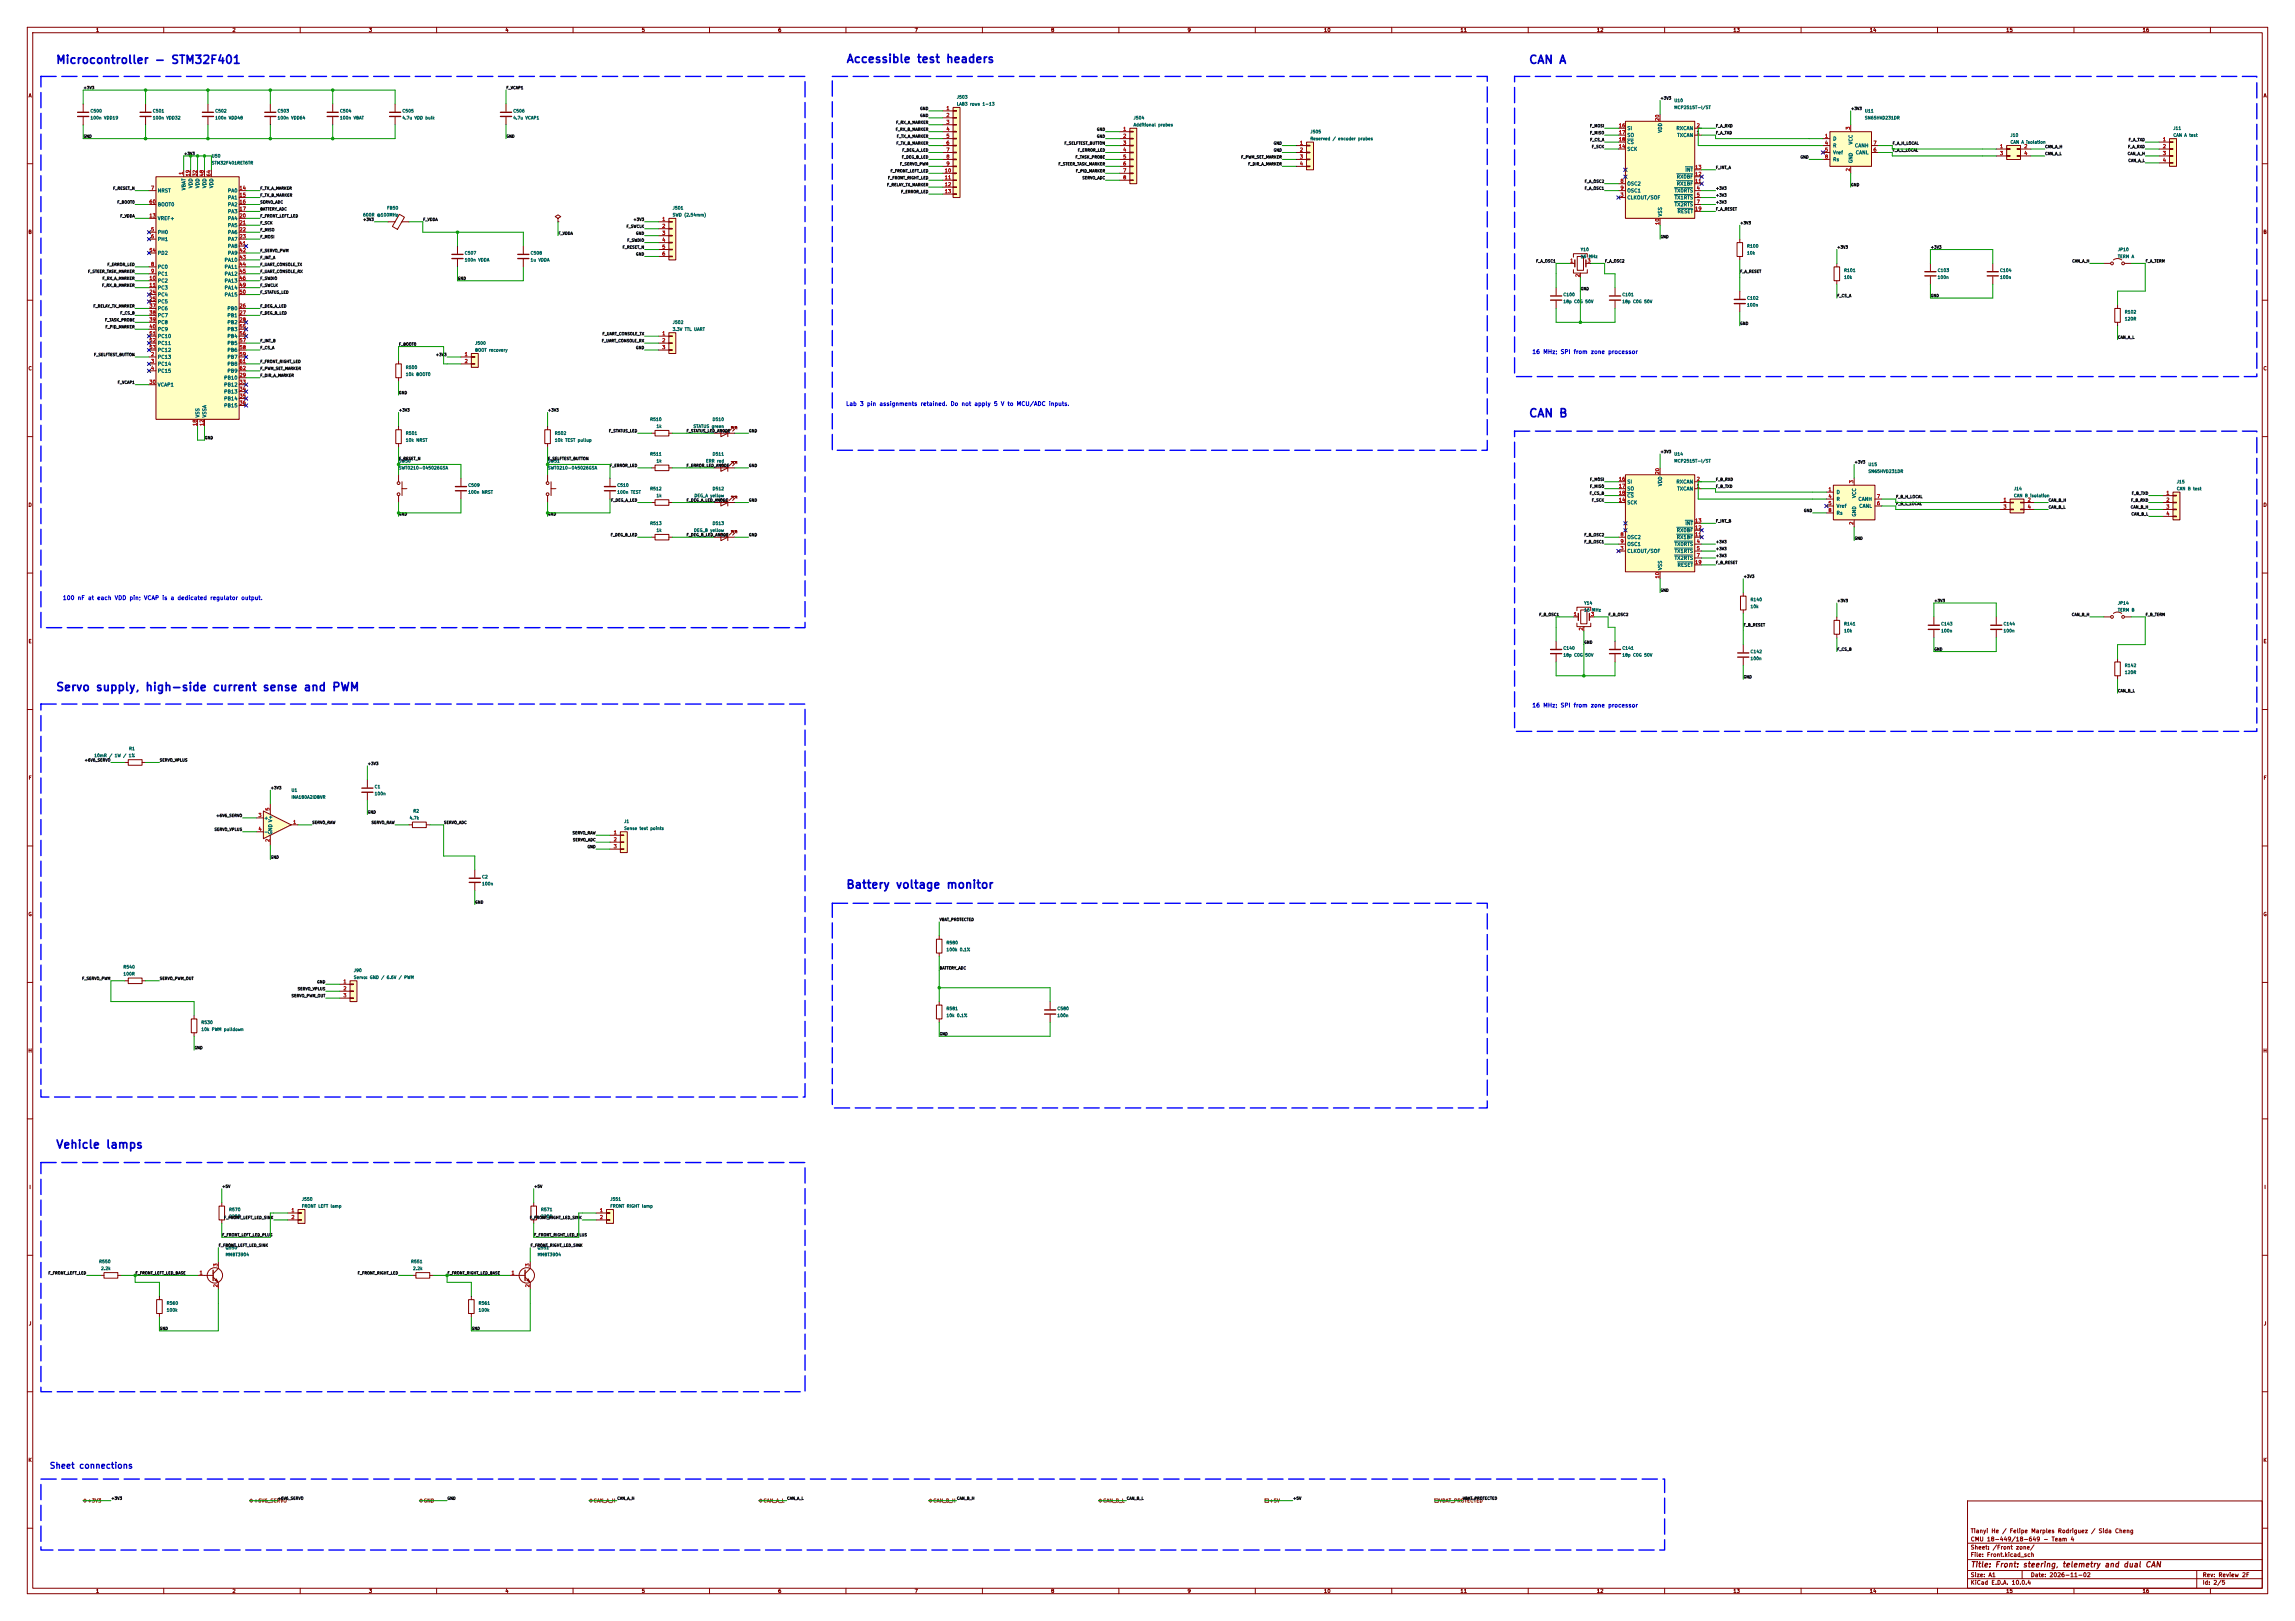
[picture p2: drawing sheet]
<svg xmlns="http://www.w3.org/2000/svg" width="841mm" height="594mm" viewBox="0 0 841 594" stroke-linecap="round" stroke-linejoin="round" font-family="sans-serif">
<defs><g id="words">
<g font-size="3" fill="#0000c2">
<text x="310" y="23.8">Accessible test headers</text>
<text x="20.3" y="24.1">Microcontroller - STM32F401</text>
<text x="560.1" y="24.1">CAN A</text>
<text x="560.1" y="153.7">CAN B</text>
<text x="20.3" y="254">Servo supply, high-side current sense and PWM</text>
<text x="309.9" y="326.4">Battery voltage monitor</text>
<text x="20.3" y="421.6">Vehicle lamps</text>
</g>
<text font-size="2.2" fill="#0000c2" x="18" y="538.7">Sheet connections</text>
<text font-size="2" fill="#840000" x="722" y="574.8">Title: Front: steering, telemetry and dual CAN</text>
<g font-size="1.5" fill="#0000c2">
<text x="561.3" y="130">16 MHz; SPI from zone processor</text>
<text x="309.9" y="149.1">Lab 3 pin assignments retained. Do not apply 5 V to MCU/ADC inputs.</text>
<text x="22.9" y="220.2">100 nF at each VDD pin; VCAP is a dedicated regulator output.</text>
<text x="561.3" y="259.6">16 MHz; SPI from zone processor</text>
</g>
<g font-size="1.5" fill="#840000">
<text x="722" y="562.2">Tianyi He / Felipe Marples Rodriguez / Sida Cheng</text>
<text x="722" y="568.2">Sheet: /Front zone/</text>
<text x="722" y="565.2">CMU 18-449/18-649 - Team 4</text>
<text x="722" y="570.9">File: Front.kicad_sch</text>
<text x="722" y="581.1">KiCad E.D.A. 10.0.4</text>
<text x="722" y="578.3">Size: A1</text>
<text x="744" y="578.3">Date: 2026-11-02</text>
<text x="807" y="578.3">Rev: Review 2F</text>
<text x="807" y="581.1">Id: 2/5</text>
</g>
<g font-size="1.3" fill="#840000">
<text x="35" y="12">1</text>
<text x="85" y="12">2</text>
<text x="135" y="12">3</text>
<text x="185" y="12">4</text>
<text x="235" y="12">5</text>
<text x="285" y="12">6</text>
<text x="335" y="12">7</text>
<text x="385" y="12">8</text>
<text x="435" y="12">9</text>
<text x="485" y="12">10</text>
<text x="535" y="12">11</text>
<text x="585" y="12">12</text>
<text x="635" y="12">13</text>
<text x="685" y="12">14</text>
<text x="735" y="12">15</text>
<text x="785" y="12">16</text>
<text x="10.3" y="36">A</text>
<text x="829.3" y="36">A</text>
<text x="10.3" y="86">B</text>
<text x="829.2" y="86">B</text>
<text x="10.3" y="136">C</text>
<text x="829.2" y="136">C</text>
<text x="10.3" y="186">D</text>
<text x="829.2" y="186">D</text>
<text x="10.3" y="236">E</text>
<text x="829.3" y="236">E</text>
<text x="10.3" y="286">F</text>
<text x="829.3" y="286">F</text>
<text x="10.3" y="336">G</text>
<text x="829.2" y="336">G</text>
<text x="10.2" y="386">H</text>
<text x="829.2" y="386">H</text>
<text x="10.6" y="436">I</text>
<text x="829.6" y="436">I</text>
<text x="10.4" y="486">J</text>
<text x="829.4" y="486">J</text>
<text x="10.3" y="536">K</text>
<text x="829.2" y="536">K</text>
<text x="35" y="584">1</text>
<text x="85" y="584">2</text>
<text x="135" y="584">3</text>
<text x="185" y="584">4</text>
<text x="235" y="584">5</text>
<text x="285" y="584">6</text>
<text x="335" y="584">7</text>
<text x="385" y="584">8</text>
<text x="435" y="584">9</text>
<text x="485" y="584">10</text>
<text x="535" y="584">11</text>
<text x="585" y="584">12</text>
<text x="635" y="584">13</text>
<text x="685" y="584">14</text>
<text x="735" y="584">15</text>
<text x="785" y="584">16</text>
</g>
<g font-size="1.3" fill="#a90000">
<text x="346.6" y="40.6">1</text>
<text x="346.6" y="43.2">2</text>
<text x="346.6" y="45.7">3</text>
<text x="593" y="47">16</text>
<text x="608.3" y="44.5" transform="rotate(-90 608.3 44.5)">20</text>
<text x="621.6" y="47">2</text>
<text x="678.2" y="47.7" transform="rotate(-90 678.2 47.7)">3</text>
<text x="346.6" y="48.2">4</text>
<text x="346.6" y="50.8">5</text>
<text x="346.6" y="53.3">6</text>
<text x="411.4" y="48.2">1</text>
<text x="411.4" y="50.8">2</text>
<text x="411.4" y="53.3">3</text>
<text x="476.2" y="53.3">1</text>
<text x="593" y="49.5">17</text>
<text x="593" y="52">18</text>
<text x="621.6" y="49.5">1</text>
<text x="668.6" y="50.8">1</text>
<text x="668.6" y="53.3">4</text>
<text x="686.4" y="53.3">7</text>
<text x="792.4" y="52">1</text>
<text x="346.6" y="55.9">7</text>
<text x="346.6" y="58.4">8</text>
<text x="411.4" y="55.9">4</text>
<text x="411.4" y="58.4">5</text>
<text x="476.2" y="55.9">2</text>
<text x="476.2" y="58.4">3</text>
<text x="593" y="54.6">14</text>
<text x="668.6" y="55.9">5</text>
<text x="668.6" y="58.4">8</text>
<text x="686.4" y="55.9">6</text>
<text x="732.7" y="54.6">1</text>
<text x="732.7" y="57.1">3</text>
<text x="741.6" y="54.6">2</text>
<text x="741.6" y="57.1">4</text>
<text x="792.4" y="54.6">2</text>
<text x="792.4" y="57.1">3</text>
<text x="792.4" y="59.7">4</text>
<text x="67.3" y="64.2" transform="rotate(-90 67.3 64.2)">1</text>
<text x="69.8" y="64.8" transform="rotate(-90 69.8 64.8)">19</text>
<text x="72.4" y="64.8" transform="rotate(-90 72.4 64.8)">32</text>
<text x="74.9" y="64.8" transform="rotate(-90 74.9 64.8)">48</text>
<text x="77.4" y="64.8" transform="rotate(-90 77.4 64.8)">64</text>
<text x="346" y="63.5">10</text>
<text x="346.6" y="60.9">9</text>
<text x="411.4" y="60.9">6</text>
<text x="411.4" y="63.5">7</text>
<text x="476.2" y="60.9">4</text>
<text x="621" y="64.7">12</text>
<text x="621" y="62.2">13</text>
<text x="678.2" y="62.9" transform="rotate(-90 678.2 62.9)">2</text>
<text x="55.2" y="69.8">7</text>
<text x="87.6" y="69.8">14</text>
<text x="346" y="66">11</text>
<text x="346" y="68.6">12</text>
<text x="346" y="71.1">13</text>
<text x="411.4" y="66">8</text>
<text x="593.7" y="67.3">8</text>
<text x="593.7" y="69.8">9</text>
<text x="621" y="67.3">11</text>
<text x="621.6" y="69.8">4</text>
<text x="54.6" y="74.9">60</text>
<text x="87.6" y="72.4">15</text>
<text x="87.6" y="74.9">16</text>
<text x="87.6" y="77.4">17</text>
<text x="593.7" y="72.4">3</text>
<text x="621" y="77.4">19</text>
<text x="621.6" y="72.4">5</text>
<text x="621.6" y="74.9">7</text>
<text x="54.6" y="80">13</text>
<text x="87.6" y="80">20</text>
<text x="87.6" y="82.5">21</text>
<text x="242.5" y="81.3">1</text>
<text x="242.5" y="83.8">2</text>
<text x="608.3" y="82.6" transform="rotate(-90 608.3 82.6)">10</text>
<text x="55.2" y="85.1">5</text>
<text x="55.2" y="87.6">6</text>
<text x="87.6" y="85.1">22</text>
<text x="87.6" y="87.6">23</text>
<text x="242.5" y="86.3">3</text>
<text x="242.5" y="88.9">4</text>
<text x="54.6" y="92.7">54</text>
<text x="87.6" y="90.1">41</text>
<text x="87.6" y="92.7">42</text>
<text x="87.6" y="95.2">43</text>
<text x="242.5" y="91.4">5</text>
<text x="242.5" y="94">6</text>
<text x="55.2" y="97.8">8</text>
<text x="55.2" y="100.3">9</text>
<text x="87.6" y="97.8">44</text>
<text x="87.6" y="100.3">45</text>
<text x="575.2" y="96.5">1</text>
<text x="579.1" y="101.7" transform="rotate(-90 579.1 101.7)">2</text>
<text x="581.6" y="96.5">3</text>
<text x="54.6" y="102.8">10</text>
<text x="54.6" y="105.4">11</text>
<text x="54.6" y="107.9">24</text>
<text x="87.6" y="102.8">46</text>
<text x="87.6" y="105.4">49</text>
<text x="87.6" y="107.9">50</text>
<text x="54.6" y="110.5">25</text>
<text x="54.6" y="113">37</text>
<text x="87.6" y="113">26</text>
<text x="54.6" y="115.5">38</text>
<text x="54.6" y="118.1">39</text>
<text x="87.6" y="115.5">27</text>
<text x="87.6" y="118.1">28</text>
<text x="54.6" y="120.6">40</text>
<text x="54.6" y="123.2">51</text>
<text x="54.6" y="125.7">52</text>
<text x="87.6" y="120.6">55</text>
<text x="87.6" y="123.2">56</text>
<text x="87.6" y="125.7">57</text>
<text x="242.5" y="123.2">1</text>
<text x="242.5" y="125.7">2</text>
<text x="54.6" y="128.2">53</text>
<text x="55.2" y="130.8">2</text>
<text x="87.6" y="128.2">58</text>
<text x="87.6" y="130.8">59</text>
<text x="170.1" y="130.8">1</text>
<text x="242.5" y="128.2">3</text>
<text x="55.2" y="133.3">3</text>
<text x="55.2" y="135.9">4</text>
<text x="87.6" y="133.3">61</text>
<text x="87.6" y="135.9">62</text>
<text x="170.1" y="133.3">2</text>
<text x="54.6" y="140.9">30</text>
<text x="87.6" y="138.4">29</text>
<text x="87.6" y="140.9">33</text>
<text x="87.6" y="143.5">34</text>
<text x="87.6" y="146">35</text>
<text x="87.6" y="148.6">36</text>
<text x="72.4" y="156.3" transform="rotate(-90 72.4 156.3)">18</text>
<text x="74.9" y="156.3" transform="rotate(-90 74.9 156.3)">12</text>
<text x="593" y="176.5">16</text>
<text x="593" y="179">17</text>
<text x="608.3" y="174" transform="rotate(-90 608.3 174)">20</text>
<text x="621.6" y="179">1</text>
<text x="621.6" y="176.5">2</text>
<text x="679.4" y="177.2" transform="rotate(-90 679.4 177.2)">3</text>
<text x="593" y="184.1">14</text>
<text x="593" y="181.6">18</text>
<text x="669.9" y="180.3">1</text>
<text x="669.9" y="182.9">4</text>
<text x="669.9" y="185.4">5</text>
<text x="687.6" y="185.4">6</text>
<text x="687.6" y="182.9">7</text>
<text x="734" y="184.1">1</text>
<text x="742.9" y="184.1">2</text>
<text x="793.7" y="181.6">1</text>
<text x="793.7" y="184.1">2</text>
<text x="621" y="191.7">13</text>
<text x="669.9" y="187.9">8</text>
<text x="734" y="186.7">3</text>
<text x="742.9" y="186.7">4</text>
<text x="793.7" y="186.7">3</text>
<text x="793.7" y="189.2">4</text>
<text x="593.7" y="196.8">8</text>
<text x="621" y="196.8">11</text>
<text x="621" y="194.3">12</text>
<text x="679.4" y="192.5" transform="rotate(-90 679.4 192.5)">2</text>
<text x="593.7" y="201.9">3</text>
<text x="593.7" y="199.4">9</text>
<text x="621.6" y="199.4">4</text>
<text x="621.6" y="201.9">5</text>
<text x="621" y="207">19</text>
<text x="621.6" y="204.4">7</text>
<text x="608.3" y="212.1" transform="rotate(-90 608.3 212.1)">10</text>
<text x="576.5" y="226">1</text>
<text x="582.9" y="226">3</text>
<text x="580.4" y="231.2" transform="rotate(-90 580.4 231.2)">2</text>
<text x="94.5" y="299.7">3</text>
<text x="99" y="297.3" transform="rotate(-90 99 297.3)">5</text>
<text x="94.5" y="304.8">4</text>
<text x="107.2" y="302.2">1</text>
<text x="99" y="308.7" transform="rotate(-90 99 308.7)">2</text>
<text x="224.7" y="306">1</text>
<text x="224.7" y="308.6">2</text>
<text x="224.7" y="311.1">3</text>
<text x="125.7" y="360.7">1</text>
<text x="125.7" y="363.2">2</text>
<text x="125.7" y="365.7">3</text>
<text x="106.6" y="444.5">1</text>
<text x="106.6" y="447">2</text>
<text x="219.6" y="444.5">1</text>
<text x="219.6" y="447">2</text>
<text x="73" y="467.3">1</text>
<text x="80" y="464.3" transform="rotate(-90 80 464.3)">3</text>
<text x="187.3" y="467.3">1</text>
<text x="194.3" y="464.3" transform="rotate(-90 194.3 464.3)">3</text>
<text x="80" y="471.9" transform="rotate(-90 80 471.9)">2</text>
<text x="194.3" y="471.9" transform="rotate(-90 194.3 471.9)">2</text>
</g>
<g font-size="1.3" fill="#006464">
<text x="596.1" y="48">SI</text>
<text x="614.2" y="48">RXCAN</text>
<text x="596.1" y="50.5">SO</text>
<text x="596.1" y="53">CS</text>
<text x="609.3" y="48.8" transform="rotate(-90 609.3 48.8)">VDD</text>
<text x="614.5" y="50.5">TXCAN</text>
<text x="671.6" y="51.8">D</text>
<text x="679.2" y="53.1" transform="rotate(-90 679.2 53.1)">VCC</text>
<text x="596.1" y="55.6">SCK</text>
<text x="671.6" y="54.3">R</text>
<text x="671.6" y="56.9">Vref</text>
<text x="671.6" y="59.4">Rs</text>
<text x="679.2" y="59.9" transform="rotate(-90 679.2 59.9)">GND</text>
<text x="679.6" y="54.3">CANH</text>
<text x="679.9" y="56.9">CANL</text>
<text x="614.3" y="65.7">RX0BF</text>
<text x="617.4" y="63.2">INT</text>
<text x="57.7" y="70.8">NRST</text>
<text x="68.3" y="69.9" transform="rotate(-90 68.3 69.9)">VBAT</text>
<text x="70.8" y="69.1" transform="rotate(-90 70.8 69.1)">VDD</text>
<text x="73.4" y="69.1" transform="rotate(-90 73.4 69.1)">VDD</text>
<text x="75.9" y="69.1" transform="rotate(-90 75.9 69.1)">VDD</text>
<text x="78.4" y="69.1" transform="rotate(-90 78.4 69.1)">VDD</text>
<text x="83.4" y="70.8">PA0</text>
<text x="596.1" y="68.3">OSC2</text>
<text x="596.1" y="70.8">OSC1</text>
<text x="613.5" y="70.8">TX0RTS</text>
<text x="614.3" y="68.3">RX1BF</text>
<text x="57.7" y="75.9">BOOT0</text>
<text x="83.4" y="73.4">PA1</text>
<text x="83.4" y="75.9">PA2</text>
<text x="596.1" y="73.4">CLKOUT/SOF</text>
<text x="613.5" y="73.4">TX1RTS</text>
<text x="613.5" y="75.9">TX2RTS</text>
<text x="57.7" y="81">VREF+</text>
<text x="83.4" y="78.4">PA3</text>
<text x="83.4" y="81">PA4</text>
<text x="83.4" y="83.5">PA5</text>
<text x="609.3" y="79.5" transform="rotate(-90 609.3 79.5)">VSS</text>
<text x="614.6" y="78.4">RESET</text>
<text x="57.7" y="86.1">PH0</text>
<text x="57.7" y="88.6">PH1</text>
<text x="83.4" y="86.1">PA6</text>
<text x="83.4" y="88.6">PA7</text>
<text x="57.7" y="93.7">PD2</text>
<text x="83.4" y="91.1">PA8</text>
<text x="83.4" y="93.7">PA9</text>
<text x="57.7" y="98.8">PC0</text>
<text x="57.7" y="101.3">PC1</text>
<text x="82.1" y="96.2">PA10</text>
<text x="82.1" y="98.8">PA11</text>
<text x="82.1" y="101.3">PA12</text>
<text x="57.7" y="103.8">PC2</text>
<text x="57.7" y="106.4">PC3</text>
<text x="82.1" y="103.8">PA13</text>
<text x="82.1" y="106.4">PA14</text>
<text x="57.7" y="108.9">PC4</text>
<text x="57.7" y="111.5">PC5</text>
<text x="82.1" y="108.9">PA15</text>
<text x="57.7" y="114">PC6</text>
<text x="57.7" y="116.5">PC7</text>
<text x="57.7" y="119.1">PC8</text>
<text x="83.2" y="114">PB0</text>
<text x="83.2" y="116.5">PB1</text>
<text x="83.2" y="119.1">PB2</text>
<text x="57.7" y="121.6">PC9</text>
<text x="57.7" y="124.2">PC10</text>
<text x="83.2" y="121.6">PB3</text>
<text x="83.2" y="124.2">PB4</text>
<text x="57.7" y="131.8">PC13</text>
<text x="57.7" y="126.7">PC11</text>
<text x="57.7" y="129.2">PC12</text>
<text x="83.2" y="126.7">PB5</text>
<text x="83.2" y="129.2">PB6</text>
<text x="83.2" y="131.8">PB7</text>
<text x="57.7" y="134.3">PC14</text>
<text x="57.7" y="136.9">PC15</text>
<text x="83.2" y="134.3">PB8</text>
<text x="83.2" y="136.9">PB9</text>
<text x="57.7" y="141.9">VCAP1</text>
<text x="82" y="139.4">PB10</text>
<text x="82" y="141.9">PB12</text>
<text x="82" y="144.5">PB13</text>
<text x="82" y="147">PB14</text>
<text x="82" y="149.6">PB15</text>
<text x="73.4" y="153.2" transform="rotate(-90 73.4 153.2)">VSS</text>
<text x="75.9" y="153.2" transform="rotate(-90 75.9 153.2)">VSSA</text>
<text x="596.1" y="177.5">SI</text>
<text x="609.3" y="178.3" transform="rotate(-90 609.3 178.3)">VDD</text>
<text x="614.2" y="177.5">RXCAN</text>
<text x="596.1" y="185.1">SCK</text>
<text x="596.1" y="180">SO</text>
<text x="596.1" y="182.6">CS</text>
<text x="614.5" y="180">TXCAN</text>
<text x="672.8" y="181.3">D</text>
<text x="672.8" y="183.9">R</text>
<text x="680.4" y="182.6" transform="rotate(-90 680.4 182.6)">VCC</text>
<text x="680.8" y="183.9">CANH</text>
<text x="672.8" y="186.4">Vref</text>
<text x="672.8" y="188.9">Rs</text>
<text x="680.4" y="189.5" transform="rotate(-90 680.4 189.5)">GND</text>
<text x="681.1" y="186.4">CANL</text>
<text x="596.1" y="197.8">OSC2</text>
<text x="614.3" y="197.8">RX1BF</text>
<text x="614.3" y="195.3">RX0BF</text>
<text x="617.4" y="192.7">INT</text>
<text x="596.1" y="202.9">CLKOUT/SOF</text>
<text x="596.1" y="200.4">OSC1</text>
<text x="613.5" y="200.4">TX0RTS</text>
<text x="613.5" y="202.9">TX1RTS</text>
<text x="609.3" y="209" transform="rotate(-90 609.3 209)">VSS</text>
<text x="613.5" y="205.4">TX2RTS</text>
<text x="614.6" y="208">RESET</text>
<text x="96.6" y="300.7">+</text>
<text x="96.6" y="305.8">-</text>
<text x="100" y="305.9" transform="rotate(-90 100 305.9)">GND V+</text>
</g>
<g font-size="1.3" fill="#725600">
<text x="31.9" y="550.9">+3V3</text>
<text x="92.9" y="550.9">+6V6_SERVO</text>
<text x="155.1" y="550.9">GND</text>
<text x="217.4" y="550.9">CAN_A_H</text>
<text x="279.6" y="550.9">CAN_A_L</text>
<text x="341.8" y="550.9">CAN_B_H</text>
<text x="404.1" y="550.9">CAN_B_L</text>
<text x="465" y="550.9">+5V</text>
<text x="527.2" y="550.9">VBAT_PROTECTED</text>
</g>
<g font-size="1.1" fill="#006464">
<text x="33" y="41.5">C500</text>
<text x="55.9" y="41.5">C501</text>
<text x="78.7" y="41.5">C502</text>
<text x="101.6" y="41.5">C503</text>
<text x="124.4" y="41.5">C504</text>
<text x="147.3" y="41.5">C505</text>
<text x="187.9" y="41.5">C506</text>
<text x="350.5" y="36.4">J503</text>
<text x="350.5" y="38.9">LAB3 rows 1-13</text>
<text x="613.4" y="37.7">U10</text>
<text x="613.4" y="40.2">MCP2515T-I/ST</text>
<text x="683.2" y="41.5">U11</text>
<text x="33" y="44">100n VDD19</text>
<text x="55.9" y="44">100n VDD32</text>
<text x="78.7" y="44">100n VDD48</text>
<text x="101.6" y="44">100n VDD64</text>
<text x="124.4" y="44">100n VBAT</text>
<text x="147.3" y="44">4.7u VDD bulk</text>
<text x="187.9" y="44">4.7u VCAP1</text>
<text x="415.3" y="44">J504</text>
<text x="415.3" y="46.6">Additional probes</text>
<text x="683.2" y="44">SN65HVD231DR</text>
<text x="796.3" y="47.8">J11</text>
<text x="480" y="49.1">J505</text>
<text x="480" y="51.6">Reserved / encoder probes</text>
<text x="736.6" y="50.4">J10</text>
<text x="736.6" y="52.9">CAN A isolation</text>
<text x="796.3" y="50.4">CAN A test</text>
<text x="77.4" y="58">U50</text>
<text x="77.4" y="60.5">STM32F401RET6TR</text>
<text x="141.7" y="77">FB50</text>
<text x="246.4" y="77">J501</text>
<text x="132.9" y="79.6">600R @100MHz</text>
<text x="246.4" y="79.6">SWD (2.54mm)</text>
<text x="170.2" y="93.6">C507</text>
<text x="194.3" y="93.6">C508</text>
<text x="579.1" y="92.3">Y10</text>
<text x="579.1" y="94.8">16 MHz</text>
<text x="640.1" y="93.6">10k</text>
<text x="640.1" y="91">R100</text>
<text x="775.9" y="92.3">JP10</text>
<text x="775.9" y="94.8">TERM A</text>
<text x="170.2" y="96.1">100n VDDA</text>
<text x="194.3" y="96.1">1u VDDA</text>
<text x="675.6" y="99.9">R101</text>
<text x="709.9" y="99.9">C103</text>
<text x="732.8" y="99.9">C104</text>
<text x="675.6" y="102.4">10k</text>
<text x="709.9" y="102.4">100n</text>
<text x="732.8" y="102.4">100n</text>
<text x="572.7" y="111.3">18p C0G 50V</text>
<text x="572.7" y="108.8">C100</text>
<text x="594.3" y="111.3">18p C0G 50V</text>
<text x="594.3" y="108.8">C101</text>
<text x="640.1" y="110.1">C102</text>
<text x="640.1" y="112.6">100n</text>
<text x="246.4" y="119">J502</text>
<text x="778.5" y="115.1">R102</text>
<text x="778.5" y="117.7">120R</text>
<text x="246.4" y="121.5">3.3V TTL UART</text>
<text x="174" y="126.6">J500</text>
<text x="174" y="129.1">BOOT recovery</text>
<text x="148.6" y="135.5">R500</text>
<text x="148.6" y="138">10k BOOT0</text>
<text x="238.1" y="154.5">R510</text>
<text x="261" y="154.5">D510</text>
<text x="148.6" y="159.6">R501</text>
<text x="203.2" y="159.6">R502</text>
<text x="240.4" y="157.1">1k</text>
<text x="254" y="157.1">STATUS green</text>
<text x="148.6" y="162.1">10k NRST</text>
<text x="203.2" y="162.1">10k TEST pullup</text>
<text x="238.1" y="167.2">R511</text>
<text x="261" y="167.2">D511</text>
<text x="613.4" y="167.2">U14</text>
<text x="146" y="169.8">SW50</text>
<text x="146" y="172.3">SWT0210-045026GSA</text>
<text x="200.6" y="169.8">SW51</text>
<text x="200.6" y="172.3">SWT0210-045026GSA</text>
<text x="240.4" y="169.8">1k</text>
<text x="258.6" y="169.8">ERR red</text>
<text x="613.4" y="169.8">MCP2515T-I/ST</text>
<text x="684.5" y="173.6">SN65HVD231DR</text>
<text x="684.5" y="171">U15</text>
<text x="171.4" y="178.6">C509</text>
<text x="226" y="178.6">C510</text>
<text x="238.1" y="179.9">R512</text>
<text x="261" y="179.9">D512</text>
<text x="737.8" y="179.9">J14</text>
<text x="797.5" y="177.4">J15</text>
<text x="797.5" y="179.9">CAN B test</text>
<text x="171.4" y="181.2">100n NRST</text>
<text x="226" y="181.2">100n TEST</text>
<text x="240.4" y="182.5">1k</text>
<text x="254.3" y="182.5">DEG_A yellow</text>
<text x="737.8" y="182.5">CAN B isolation</text>
<text x="238.1" y="192.6">R513</text>
<text x="240.4" y="195.2">1k</text>
<text x="254.2" y="195.2">DEG_B yellow</text>
<text x="261" y="192.6">D513</text>
<text x="580.4" y="221.8">Y14</text>
<text x="641.3" y="220.6">R140</text>
<text x="775.9" y="221.8">JP14</text>
<text x="580.4" y="224.4">16 MHz</text>
<text x="641.3" y="223.1">10k</text>
<text x="775.9" y="224.4">TERM B</text>
<text x="675.6" y="232">10k</text>
<text x="675.6" y="229.4">R141</text>
<text x="711.2" y="229.4">C143</text>
<text x="711.2" y="232">100n</text>
<text x="734" y="229.4">C144</text>
<text x="734" y="232">100n</text>
<text x="572.7" y="238.3">C140</text>
<text x="594.3" y="238.3">C141</text>
<text x="641.3" y="239.6">C142</text>
<text x="572.7" y="240.9">18p C0G</text>
<text x="580.8" y="240.9">50V</text>
<text x="594.3" y="240.9">18p C0G 50V</text>
<text x="641.3" y="242.1">100n</text>
<text x="778.5" y="244.7">R142</text>
<text x="778.5" y="247.2">120R</text>
<text x="47.2" y="275.2">R1</text>
<text x="34.4" y="277.7">10mR / 1W / 1%</text>
<text x="106.7" y="292.9">INA180A2IDBVR</text>
<text x="106.7" y="290.4">U1</text>
<text x="137.1" y="289.1">C1</text>
<text x="137.1" y="291.7">100n</text>
<text x="151.3" y="298">R2</text>
<text x="149.9" y="300.6">4.7k</text>
<text x="228.6" y="301.8">J1</text>
<text x="228.6" y="304.4">Sense test points</text>
<text x="176.5" y="322.2">C2</text>
<text x="176.5" y="324.7">100n</text>
<text x="346.7" y="346.3">R580</text>
<text x="346.7" y="348.8">100k 0.1%</text>
<text x="45.1" y="355.2">R540</text>
<text x="45.1" y="357.7">100R</text>
<text x="129.5" y="356.4">J90</text>
<text x="129.5" y="359">Servo: GND / 6.6V / PWM</text>
<text x="346.7" y="370.4">R581</text>
<text x="387.3" y="370.4">C580</text>
<text x="73.6" y="375.5">R530</text>
<text x="346.7" y="373">10k 0.1%</text>
<text x="387.3" y="373">100n</text>
<text x="73.6" y="378">10k PWM pulldown</text>
<text x="110.5" y="440.3">J550</text>
<text x="110.5" y="442.8">FRONT LEFT lamp</text>
<text x="223.5" y="440.3">J551</text>
<text x="223.5" y="442.8">FRONT RIGHT lamp</text>
<text x="83.8" y="444.1">R570</text>
<text x="83.8" y="446.6">220R</text>
<text x="198.1" y="444.1">R571</text>
<text x="198.1" y="446.6">220R</text>
<text x="82.5" y="460.6">MMBT3904</text>
<text x="82.5" y="458">Q550</text>
<text x="196.8" y="460.6">MMBT3904</text>
<text x="196.8" y="458">Q551</text>
<text x="36.2" y="463.1">R550</text>
<text x="36.9" y="465.7">2.2k</text>
<text x="150.5" y="463.1">R551</text>
<text x="151.2" y="465.7">2.2k</text>
<text x="60.9" y="478.4">R560</text>
<text x="175.2" y="478.4">R561</text>
<text x="60.9" y="480.9">100k</text>
<text x="175.2" y="480.9">100k</text>
</g>
<g font-size="1" fill="#0f0f0f">
<text x="30.5" y="32.9">+3V3</text>
<text x="185.4" y="32.9">F_VCAP1</text>
<text x="337.1" y="40.5">GND</text>
<text x="608.3" y="36.7">+3V3</text>
<text x="678.2" y="40.5">+3V3</text>
<text x="328.2" y="45.6">F_RX_A_MARKER</text>
<text x="337.1" y="43.1">GND</text>
<text x="582.5" y="46.9">F_MOSI</text>
<text x="628.6" y="46.9">F_A_RXD</text>
<text x="30.5" y="50.7">GND</text>
<text x="185.4" y="50.7">GND</text>
<text x="328.1" y="48.2">F_RX_B_MARKER</text>
<text x="328.3" y="53.2">F_TX_B_MARKER</text>
<text x="328.5" y="50.7">F_TX_A_MARKER</text>
<text x="389.9" y="53.2">F_SELFTEST_BUTTON</text>
<text x="401.8" y="50.7">GND</text>
<text x="401.8" y="48.2">GND</text>
<text x="466.6" y="53.2">GND</text>
<text x="582.5" y="49.4">F_MISO</text>
<text x="582.6" y="52">F_CS_A</text>
<text x="628.6" y="49.4">F_A_TXD</text>
<text x="693.4" y="53.2">F_A_H_LOCAL</text>
<text x="779.9" y="52">F_A_TXD</text>
<text x="67.3" y="57.1">+3V3</text>
<text x="330.3" y="58.3">F_DEG_B_LED</text>
<text x="330.5" y="55.8">F_DEG_A_LED</text>
<text x="394" y="58.3">F_TASK_PROBE</text>
<text x="394.8" y="55.8">F_ERROR_LED</text>
<text x="454.7" y="58.3">F_PWM_SET_MARKER</text>
<text x="466.6" y="55.8">GND</text>
<text x="583.2" y="54.5">F_SCK</text>
<text x="659.6" y="58.3">GND</text>
<text x="693.4" y="55.8">F_A_L_LOCAL</text>
<text x="749.3" y="54.5">CAN_A_H</text>
<text x="749.3" y="57.1">CAN_A_L</text>
<text x="779.5" y="57.1">CAN_A_H</text>
<text x="779.7" y="54.5">F_A_RXD</text>
<text x="779.8" y="59.6">CAN_A_L</text>
<text x="325.2" y="65.9">F_FRONT_RIGHT_LED</text>
<text x="326.2" y="63.4">F_FRONT_LEFT_LED</text>
<text x="329.7" y="60.9">F_SERVO_PWM</text>
<text x="387.7" y="60.9">F_STEER_TASK_MARKER</text>
<text x="394.1" y="63.4">F_PID_MARKER</text>
<text x="396.5" y="65.9">SERVO_ADC</text>
<text x="457.3" y="60.9">F_DIR_A_MARKER</text>
<text x="628.6" y="62.1">F_INT_A</text>
<text x="41.3" y="69.8">F_RESET_N</text>
<text x="95.2" y="69.8">F_TX_A_MARKER</text>
<text x="324.9" y="68.5">F_RELAY_TX_MARKER</text>
<text x="330.1" y="71">F_ERROR_LED</text>
<text x="580.6" y="67.2">F_A_OSC2</text>
<text x="580.6" y="69.8">F_A_OSC1</text>
<text x="628.6" y="69.8">+3V3</text>
<text x="678.2" y="68.5">GND</text>
<text x="42.8" y="74.8">F_BOOT0</text>
<text x="95.2" y="74.8">SERVO_ADC</text>
<text x="95.2" y="77.4">BATTERY_ADC</text>
<text x="95.2" y="72.3">F_TX_B_MARKER</text>
<text x="628.6" y="72.3">+3V3</text>
<text x="628.6" y="74.8">+3V3</text>
<text x="628.6" y="77.4">F_A_RESET</text>
<text x="43.9" y="79.9">F_VDDA</text>
<text x="95.2" y="79.9">F_FRONT_LEFT_LED</text>
<text x="95.2" y="82.5">F_SCK</text>
<text x="132.9" y="81.2">+3V3</text>
<text x="154.9" y="81.2">F_VDDA</text>
<text x="229.4" y="83.7">F_SWCLK</text>
<text x="232" y="81.2">+3V3</text>
<text x="637.5" y="82.5">+3V3</text>
<text x="95.2" y="85">F_MISO</text>
<text x="95.2" y="87.5">F_MOSI</text>
<text x="204.5" y="86.3">F_VDDA</text>
<text x="229.7" y="88.8">F_SWDIO</text>
<text x="232.9" y="86.3">GND</text>
<text x="608.3" y="87.5">GND</text>
<text x="95.2" y="92.6">F_SERVO_PWM</text>
<text x="95.2" y="95.2">F_INT_A</text>
<text x="228" y="91.3">F_RESET_N</text>
<text x="232.9" y="93.9">GND</text>
<text x="673.1" y="91.3">+3V3</text>
<text x="707.4" y="91.3">+3V3</text>
<text x="32.1" y="100.2">F_STEER_TASK_MARKER</text>
<text x="39.2" y="97.7">F_ERROR_LED</text>
<text x="95.2" y="97.7">F_UART_CONSOLE_TX</text>
<text x="95.2" y="100.2">F_UART_CONSOLE_RX</text>
<text x="562.8" y="96.4">F_A_OSC1</text>
<text x="588" y="96.4">F_A_OSC2</text>
<text x="637.5" y="100.2">F_A_RESET</text>
<text x="759.2" y="96.4">CAN_A_H</text>
<text x="786.1" y="96.4">F_A_TERM</text>
<text x="37.3" y="105.3">F_RX_B_MARKER</text>
<text x="37.4" y="102.8">F_RX_A_MARKER</text>
<text x="95.2" y="102.8">F_SWDIO</text>
<text x="95.2" y="105.3">F_SWCLK</text>
<text x="95.2" y="107.9">F_STATUS_LED</text>
<text x="167.6" y="102.8">GND</text>
<text x="579.1" y="106.6">GND</text>
<text x="34.1" y="112.9">F_RELAY_TX_MARKER</text>
<text x="95.2" y="112.9">F_DEG_A_LED</text>
<text x="673.1" y="109.1">F_CS_A</text>
<text x="707.4" y="109.1">GND</text>
<text x="38.4" y="118">F_TASK_PROBE</text>
<text x="43.9" y="115.5">F_CS_B</text>
<text x="95.2" y="115.5">F_DEG_B_LED</text>
<text x="637.5" y="119.3">GND</text>
<text x="38.5" y="120.6">F_PID_MARKER</text>
<text x="95.2" y="125.6">F_INT_B</text>
<text x="220.4" y="125.6">F_UART_CONSOLE_RX</text>
<text x="220.6" y="123.1">F_UART_CONSOLE_TX</text>
<text x="776" y="124.4">CAN_A_L</text>
<text x="34.3" y="130.7">F_SELFTEST_BUTTON</text>
<text x="95.2" y="128.2">F_CS_A</text>
<text x="146" y="126.9">F_BOOT0</text>
<text x="159.6" y="130.7">+3V3</text>
<text x="232.9" y="128.2">GND</text>
<text x="95.2" y="133.3">F_FRONT_RIGHT_LED</text>
<text x="95.2" y="135.8">F_PWM_SET_MARKER</text>
<text x="43" y="140.9">F_VCAP1</text>
<text x="95.2" y="138.3">F_DIR_A_MARKER</text>
<text x="146" y="144.7">GND</text>
<text x="146" y="151">+3V3</text>
<text x="200.7" y="151">+3V3</text>
<text x="74.9" y="161.2">GND</text>
<text x="223" y="158.7">F_STATUS_LED</text>
<text x="251.5" y="158.7">F_STATUS_LED_ANODE</text>
<text x="274.3" y="158.7">GND</text>
<text x="608.3" y="166.3">+3V3</text>
<text x="146" y="168.8">F_RESET_N</text>
<text x="200.7" y="168.8">F_SELFTEST_BUTTON</text>
<text x="223.4" y="171.4">F_ERROR_LED</text>
<text x="251.5" y="171.4">F_ERROR_LED_ANODE</text>
<text x="274.3" y="171.4">GND</text>
<text x="679.4" y="170.1">+3V3</text>
<text x="582.5" y="176.4">F_MOSI</text>
<text x="582.5" y="179">F_MISO</text>
<text x="628.6" y="179">F_B_TXD</text>
<text x="628.6" y="176.4">F_B_RXD</text>
<text x="223.8" y="184.1">F_DEG_A_LED</text>
<text x="251.5" y="184.1">F_DEG_A_LED_ANODE</text>
<text x="274.3" y="184.1">GND</text>
<text x="582.4" y="181.5">F_CS_B</text>
<text x="583.2" y="184.1">F_SCK</text>
<text x="694.7" y="182.8">F_B_H_LOCAL</text>
<text x="694.7" y="185.3">F_B_L_LOCAL</text>
<text x="750.6" y="184.1">CAN_B_H</text>
<text x="780.8" y="184.1">F_B_RXD</text>
<text x="781" y="181.5">F_B_TXD</text>
<text x="146" y="189.1">GND</text>
<text x="200.7" y="189.1">GND</text>
<text x="628.6" y="191.7">F_INT_B</text>
<text x="660.9" y="187.9">GND</text>
<text x="750.6" y="186.6">CAN_B_L</text>
<text x="780.7" y="186.6">CAN_B_H</text>
<text x="780.9" y="189.1">CAN_B_L</text>
<text x="223.7" y="196.8">F_DEG_B_LED</text>
<text x="251.5" y="196.8">F_DEG_B_LED_ANODE</text>
<text x="274.3" y="196.8">GND</text>
<text x="580.4" y="196.8">F_B_OSC2</text>
<text x="580.4" y="199.3">F_B_OSC1</text>
<text x="628.6" y="201.8">+3V3</text>
<text x="628.6" y="199.3">+3V3</text>
<text x="679.4" y="198">GND</text>
<text x="628.6" y="204.4">+3V3</text>
<text x="628.6" y="206.9">F_B_RESET</text>
<text x="638.8" y="212">+3V3</text>
<text x="608.3" y="217.1">GND</text>
<text x="673.1" y="220.9">+3V3</text>
<text x="708.7" y="220.9">+3V3</text>
<text x="563.9" y="226">F_B_OSC1</text>
<text x="589.3" y="226">F_B_OSC2</text>
<text x="759.1" y="226">CAN_B_H</text>
<text x="786.1" y="226">F_B_TERM</text>
<text x="638.8" y="229.8">F_B_RESET</text>
<text x="580.4" y="236.1">GND</text>
<text x="673.1" y="238.7">F_CS_B</text>
<text x="708.7" y="238.7">GND</text>
<text x="638.8" y="248.8">GND</text>
<text x="776" y="253.9">CAN_B_L</text>
<text x="30.9" y="279.3">+6V6_SERVO</text>
<text x="58.4" y="279.3">SERVO_VPLUS</text>
<text x="134.6" y="280.6">+3V3</text>
<text x="99.1" y="289.5">+3V3</text>
<text x="79.1" y="299.6">+6V6_SERVO</text>
<text x="134.6" y="298.4">GND</text>
<text x="78.5" y="304.7">SERVO_VPLUS</text>
<text x="114.3" y="302.2">SERVO_RAW</text>
<text x="136" y="302.2">SERVO_RAW</text>
<text x="162.6" y="302.2">SERVO_ADC</text>
<text x="209.7" y="306">SERVO_RAW</text>
<text x="209.8" y="308.5">SERVO_ADC</text>
<text x="215.1" y="311.1">GND</text>
<text x="99.1" y="314.9">GND</text>
<text x="174" y="331.4">GND</text>
<text x="344.2" y="337.7">VBAT_PROTECTED</text>
<text x="30" y="359.3">F_SERVO_PWM</text>
<text x="58.4" y="359.3">SERVO_PWM_OUT</text>
<text x="344.2" y="355.5">BATTERY_ADC</text>
<text x="106.7" y="365.7">SERVO_PWM_OUT</text>
<text x="108.9" y="363.1">SERVO_VPLUS</text>
<text x="116.1" y="360.6">GND</text>
<text x="344.2" y="379.6">GND</text>
<text x="71.1" y="384.7">GND</text>
<text x="81.3" y="435.5">+5V</text>
<text x="195.6" y="435.5">+5V</text>
<text x="81.9" y="446.9">F_FRONT_LEFT_LED_SINK</text>
<text x="194" y="446.9">F_FRONT_RIGHT_LED_SINK</text>
<text x="81.3" y="453.3">F_FRONT_LEFT_LED_PLUS</text>
<text x="195.6" y="453.3">F_FRONT_RIGHT_LED_PLUS</text>
<text x="80" y="457.1">F_FRONT_LEFT_LED_SINK</text>
<text x="194.3" y="457.1">F_FRONT_RIGHT_LED_SINK</text>
<text x="17.6" y="467.3">F_FRONT_LEFT_LED</text>
<text x="49.5" y="467.3">F_FRONT_LEFT_LED_BASE</text>
<text x="130.9" y="467.3">F_FRONT_RIGHT_LED</text>
<text x="163.8" y="467.3">F_FRONT_RIGHT_LED_BASE</text>
<text x="58.4" y="487.6">GND</text>
<text x="172.7" y="487.6">GND</text>
<text x="40.6" y="549.8">+3V3</text>
<text x="101.6" y="549.8">+6V6_SERVO</text>
<text x="163.8" y="549.8">GND</text>
<text x="226.1" y="549.8">CAN_A_H</text>
<text x="288.3" y="549.8">CAN_A_L</text>
<text x="350.5" y="549.8">CAN_B_H</text>
<text x="412.7" y="549.8">CAN_B_L</text>
<text x="473.7" y="549.8">+5V</text>
<text x="535.9" y="549.8">VBAT_PROTECTED</text>
</g>
</g></defs>
<g fill="none" stroke="#840000" stroke-width=".37">
<path d="M10 10h821v574h-821zM12 12h817v570h-817zM60 10v2M110 10v2M160 10v2M210 10v2M260 10v2M310 10v2M360 10v2M410 10v2M460 10v2M510 10v2"/>
<path d="M560 10v2M610 10v2M660 10v2M710 10v2M760 10v2M810 10v2M10 60h2M829 60h2M146.4 78.5l1.8 1.1-2.6 4.4-1.8-1zM142.2 81.3h2.6M147.3 81.3h2.6M191.8 90.2v2.8"/>
<path d="M191.8 95v2.8M575.3 96.5h1.8M576.6 94.2v-1.2h5.1v1.2M576.6 98.8v1.3h5.1v-1.3M578 94h2.3v5.1h-2.3zM581.2 96.5h1.7M10 110h2M579.1 100.1v1.5M829 110h2M10 160h2M261.6 158.7h7.6M264.2 157.5l2.5 1.2-2.5 1.3z"/>
<path d="M266.7 157.5v2.5M268.7 157.2v-.7h-.7h.7l-1.5 1.5M270 157.2v-.7h-.8h.8l-1.5 1.5M829 160h2M223.5 175.3v2.8M223.5 180.1v2.8M261.6 184.1h7.6M264.2 182.9l2.5 1.2-2.5 1.3zM266.7 182.9v2.5M268.7 182.6v-.7h-.7h.7l-1.5 1.5M270 182.6v-.7h-.8h.8l-1.5 1.5M10 210h2"/>
<path d="M829 210h2M10 260h2M829 260h2M134.6 285.7v2.8M134.6 290.6v2.8M10 310h2M829 310h2M10 360h2M829 360h2M10 410h2M829 410h2M10 460h2"/>
<path d="M829 460h2M10 510h2M829 510h2M10 560h2M721 550h108v32h-108zM829 560h2M721 578.5h108M721 575.5h108M721 571.5h108M721 565.5h108M741 575.5v3M805 575.5v6.5"/>
<path d="M60 582v2M110 582v2M160 582v2M210 582v2M260 582v2M310 582v2M360 582v2M410 582v2M460 582v2M510 582v2M560 582v2M610 582v2"/>
<path d="M660 582v2M710 582v2M760 582v2M810 582v2"/>
</g>
<path d="M189.7 93.2h4.1M189.7 94.7h4.1M577.1 95.2v2.6M581.2 95.2v2.6M221.5 178.3h4.1M221.5 179.8h4.1M132.6 288.8h4.1M132.6 290.3h4.1" fill="none" stroke="#840000" stroke-width=".51"/>
<path d="M57.1 64.8h30.5v88.9h-30.5z" fill="#ffffc2"/>
<g fill="none" stroke="#840000" stroke-width=".37">
<path d="M54.6 69.8h2.5M54.6 74.9h2.5M57.1 64.8h30.5v88.9h-30.5zM67.3 62.2v2.6M69.8 62.2v2.6M72.4 62.2v2.6M74.9 62.2v2.6M77.5 62.2v2.6M87.6 69.8h2.6M87.6 72.4h2.6M87.6 74.9h2.6M87.6 77.5h2.6"/>
<path d="M54.6 85.1h2.5M54.6 87.6h2.5M54.6 97.8h2.5M54.6 80h2.5M54.6 92.7h2.5M87.6 85.1h2.6M87.6 87.6h2.6M87.6 97.8h2.6M87.6 80h2.6M87.6 82.5h2.6M87.6 90.2h2.6M87.6 92.7h2.6"/>
<path d="M87.6 95.2h2.6M204.5 80l1-.6-1-.7-1 .7 1 .6v1.3M204.5 81.3h.1M54.6 100.3h2.5M54.6 102.9h2.5M54.6 105.4h2.5M54.6 107.9h2.5M54.6 110.5h2.5M54.6 113h2.5M54.6 115.6h2.5M54.6 118.1h2.5M87.6 100.3h2.6"/>
<path d="M87.6 102.9h2.6M87.6 105.4h2.6M87.6 107.9h2.6M87.6 113h2.6M87.6 115.6h2.6M87.6 118.1h2.6M54.6 130.8h2.5M54.6 133.3h2.5M54.6 135.9h2.5M54.6 120.6h2.5M54.6 123.2h2.5M54.6 125.7h2.5"/>
<path d="M54.6 128.3h2.5M87.6 130.8h2.6M87.6 133.3h2.6M87.6 135.9h2.6M87.6 138.4h2.6M87.6 120.6h2.6M87.6 123.2h2.6M87.6 125.7h2.6M87.6 128.3h2.6M54.6 141h2.5M72.4 153.7v2.5M74.9 153.7v2.5"/>
<path d="M87.6 141h2.6M87.6 143.5h2.6M87.6 146h2.6M87.6 148.6h2.6M238.8 184.1h1.2M240 183.1h5.1v2.1h-5.1zM245.1 184.1h1.3M384.8 367v2.8M384.8 371.9v2.7"/>
</g>
<path d="M382.8 370.1h4M382.8 371.6h4" fill="none" stroke="#840000" stroke-width=".51"/>
<path d="M227.3 304.8h2.6v7.6h-2.6z" fill="#ffffc2"/>
<path d="M223.5 306.1h3.8M223.5 308.6h3.8M223.5 311.1h3.8M227.3 304.8h2.6v7.6h-2.6zM227.3 305.9h1.3v.3h-1.3zM227.3 308.5h1.3v.2h-1.3zM227.3 311h1.3v.3h-1.3z" fill="none" stroke="#840000" stroke-width=".37"/>
<path d="M172.7 129.5h2.6v5.1h-2.6z" fill="#ffffc2"/>
<path d="M168.9 130.8h3.8M168.9 133.3h3.8M172.7 129.5h2.6v5.1h-2.6zM172.7 130.7h1.3v.2h-1.3zM172.7 133.2h1.3v.3h-1.3zM151.1 467.4h1.3M152.4 466.3h5.1v2.1h-5.1zM157.5 467.4h1.2" fill="none" stroke="#840000" stroke-width=".37"/>
<path d="M96.5 297.2l10.2 5.1-10.2 5z" fill="#ffffc2"/>
<g fill="none" stroke="#840000" stroke-width=".37">
<path d="M53.3 38.1v2.8M99.1 38.1v2.8M144.8 38.1v2.8M53.3 42.9v2.8M99.1 42.9v2.8M144.8 42.9v2.8M145 133.3h2.1v5.1h-2.1zM146 132.1v1.2M146 138.4v1.3M238.8 158.7h1.2M240 157.7h5.1v2.1h-5.1zM245.1 158.7h1.3"/>
<path d="M168.9 175.3v2.8M168.9 180.1v2.8M576.6 226.1h1.8M577.8 223.8v-1.3h5.1v1.3M577.8 228.3v1.3h5.1v-1.3M579.2 223.5h2.3v5.1h-2.3zM580.4 229.6v1.5M582.4 226.1h1.8M591.8 234.9v2.8M591.8 239.8v2.8M45.7 279.4h1.3M47 278.4h5.1v2h-5.1z"/>
<path d="M52.1 279.4h1.2M94 299.7h2.5M96.5 297.2l10.2 5.1-10.2 5zM99.1 294.6v3.8M94 304.8h2.5M99.1 306.1v3.8M106.7 302.3h2.5M45.7 359.4h1.3M47 358.4h5.1v2h-5.1zM52.1 359.4h1.2"/>
</g>
<path d="M51.3 41.1h4.1M51.3 42.7h4.1M97 41.1h4.1M97 42.7h4.1M142.7 41.1h4.1M142.7 42.7h4.1M166.9 178.3h4M166.9 179.8h4M578.4 224.8v2.5M582.4 224.8v2.5M589.8 238h4.1M589.8 239.5h4.1" fill="none" stroke="#840000" stroke-width=".51"/>
<path d="M245.1 121.9h2.5v7.6h-2.5z" fill="#ffffc2"/>
<g fill="none" stroke="#840000" stroke-width=".37">
<path d="M241.3 123.2h3.8M241.3 125.7h3.8M241.3 128.3h3.8M245.1 121.9h2.5v7.6h-2.5zM245.1 123.1h1.3v.2h-1.3zM245.1 125.6h1.3v.3h-1.3zM245.1 128.1h1.3v.3h-1.3zM238.8 171.4h1.2M240 170.4h5.1v2.1h-5.1zM245.1 171.4h1.3M261.6 171.4h7.6M264.2 170.2l2.5 1.2-2.5 1.3z"/>
<path d="M266.7 170.2v2.5M268.7 169.9v-.7h-.7h.7l-1.5 1.5M270 169.9v-.7h-.8h.8l-1.5 1.5M570.2 234.9v2.8M570.2 239.8v2.8M343.2 344.2h2v5h-2zM344.2 342.9v1.3M344.2 349.2v1.3M171.7 476.2h2v5.1h-2zM172.7 475v1.2M172.7 481.3v1.3"/>
</g>
<path d="M568.2 238h4.1M568.2 239.5h4.1" fill="none" stroke="#840000" stroke-width=".51"/>
<path d="M245.1 80h2.5v15.2h-2.5z" fill="#ffffc2"/>
<g fill="none" stroke="#840000" stroke-width=".37">
<path d="M76.2 38.1v2.8M76.2 42.9v2.8M241.3 81.3h3.8M241.3 83.8h3.8M241.3 86.4h3.8M241.3 88.9h3.8M241.3 91.4h3.8M241.3 94h3.8M245.1 80h2.5v15.2h-2.5zM245.1 81.2h1.3v.2h-1.3zM245.1 83.7h1.3v.2h-1.3zM245.1 86.2h1.3v.3h-1.3z"/>
<path d="M245.1 88.8h1.3v.2h-1.3zM245.1 91.3h1.3v.3h-1.3zM245.1 93.9h1.3v.2h-1.3zM199.6 157.5h2.1v5.1h-2.1zM200.7 156.2v1.3M200.7 162.6v1.2M200.7 174v2.5M201.9 179.1h1.8M201.9 176.5v5.1M200.7 181.6v2.5M638.8 236.2v2.8M638.8 241v2.8"/>
<path d="M343.2 368.3h2v5.1h-2zM344.2 367v1.3M344.2 373.4v1.2"/>
<circle cx="200.7" cy="177" r=".51"/>
<circle cx="200.7" cy="181.1" r=".51"/>
</g>
<path d="M74.2 41.1h4M74.2 42.7h4M636.8 239.3h4M636.8 240.8h4" fill="none" stroke="#840000" stroke-width=".51"/>
<path d="M478.8 52.1h2.5v10.1h-2.5z" fill="#ffffc2"/>
<g fill="none" stroke="#840000" stroke-width=".37">
<path d="M475 53.3h3.8M475 55.9h3.8M475 58.4h3.8M478.8 52.1h2.5v10.1h-2.5zM478.8 53.2h1.3v.3h-1.3zM478.8 55.8h1.3v.2h-1.3zM478.8 58.3h1.3v.2h-1.3zM475 61h3.8M478.8 60.8h1.3v.3h-1.3zM70.1 373.4h2v5.1h-2zM71.1 372.1v1.3M71.1 378.5v1.2"/>
<path d="M194.6 442h2v5h-2zM195.6 440.7v1.3M195.6 447v1.3M186.7 467.4h5.7M192.4 468l1.9 1.9v2.5M194.3 462.3v2.5l-1.9 1.9"/>
<circle cx="193" cy="467.4" r="2.82"/>
</g>
<path d="M192.4 465.5v3.8" fill="none" stroke="#840000" stroke-width=".51"/>
<path d="M193.5 468.6l.6 1-1.1-.5z" fill="#840000" stroke="#840000" stroke-width=".37"/>
<path d="M414 47h2.6v20.3h-2.6z" fill="#ffffc2"/>
<g fill="none" stroke="#840000" stroke-width=".37">
<path d="M410.2 48.3h3.8M410.2 50.8h3.8M410.2 53.3h3.8M410.2 55.9h3.8M410.2 58.4h3.8M414 47h2.6v20.3h-2.6zM414 48.1h1.3v.3h-1.3zM414 50.7h1.3v.2h-1.3zM414 53.2h1.3v.3h-1.3zM414 55.8h1.3v.2h-1.3zM414 58.3h1.3v.2h-1.3zM410.2 61h3.8"/>
<path d="M410.2 63.5h3.8M410.2 66h3.8M414 60.8h1.3v.3h-1.3zM414 63.4h1.3v.2h-1.3zM414 65.9h1.3v.3h-1.3zM637.8 218.4h2v5.1h-2zM638.8 217.2v1.2M638.8 223.5v1.3M80.3 442h2v5h-2zM81.3 440.7v1.3M81.3 447v1.3"/>
</g>
<path d="M128.3 359.4h2.5v7.6h-2.5z" fill="#ffffc2"/>
<g fill="none" stroke="#840000" stroke-width=".37">
<path d="M121.9 38.1v2.8M121.9 42.9v2.8M167.6 90.2v2.8M167.6 95v2.8M149.9 302.3h1.2M151.1 301.2h5.1v2.1h-5.1zM156.2 302.3h1.3M128.3 359.4h2.5v7.6h-2.5zM124.5 360.7h3.8M124.5 363.2h3.8M124.5 365.8h3.8M128.3 360.6h1.2v.2h-1.2z"/>
<path d="M128.3 363.1h1.2v.2h-1.2zM128.3 365.6h1.2v.3h-1.2z"/>
</g>
<path d="M119.9 41.1h4.1M119.9 42.7h4.1M165.6 93.2h4.1M165.6 94.7h4.1" fill="none" stroke="#840000" stroke-width=".51"/>
<path d="M349.2 39.4h2.6v33h-2.6z" fill="#ffffc2"/>
<g fill="none" stroke="#840000" stroke-width=".37">
<path d="M349.2 39.4h2.6v33h-2.6zM345.4 40.6h3.8M345.4 43.2h3.8M345.4 45.7h3.8M345.4 48.3h3.8M345.4 50.8h3.8M345.4 53.3h3.8M345.4 55.9h3.8M345.4 58.4h3.8M349.2 40.5h1.3v.3h-1.3zM349.2 43.1h1.3v.2h-1.3zM349.2 45.6h1.3v.2h-1.3z"/>
<path d="M349.2 48.1h1.3v.3h-1.3zM349.2 50.7h1.3v.2h-1.3zM349.2 53.2h1.3v.3h-1.3zM349.2 55.8h1.3v.2h-1.3zM349.2 58.3h1.3v.2h-1.3zM345.4 61h3.8M345.4 63.5h3.8M345.4 66h3.8M345.4 68.6h3.8M345.4 71.1h3.8M349.2 60.8h1.3v.3h-1.3zM349.2 63.4h1.3v.2h-1.3z"/>
<path d="M349.2 65.9h1.3v.3h-1.3zM349.2 68.5h1.3v.2h-1.3zM349.2 71h1.3v.2h-1.3zM36.8 467.4h1.3M38.1 466.3h5.1v2.1h-5.1zM43.2 467.4h1.2M57.4 476.2h2v5.1h-2zM58.4 475v1.2M72.4 467.4h5.7M78.1 468l1.9 1.9v2.5M80 462.3v2.5l-1.9 1.9M58.4 481.3v1.3"/>
<circle cx="78.7" cy="467.4" r="2.82"/>
</g>
<path d="M78.1 465.5v3.8" fill="none" stroke="#840000" stroke-width=".51"/>
<path d="M79.2 468.6l.6 1-1.1-.5z" fill="#840000" stroke="#840000" stroke-width=".37"/>
<path d="M109.2 443.2h2.6v5.1h-2.6z" fill="#ffffc2"/>
<path d="M105.4 444.5h3.8M105.4 447h3.8M109.2 443.2h2.6v5.1h-2.6zM109.2 444.4h1.3v.2h-1.3zM109.2 446.9h1.3v.3h-1.3z" fill="none" stroke="#840000" stroke-width=".37"/>
<path d="M222.2 443.2h2.6v5.1h-2.6z" fill="#ffffc2"/>
<g fill="none" stroke="#840000" stroke-width=".37">
<path d="M30.5 38.1v2.8M185.4 38.1v2.8M30.5 42.9v2.8M185.4 42.9v2.8M145 157.5h2.1v5.1h-2.1zM146 156.2v1.3M146 162.6v1.2M146 174v2.5M147.3 179.1h1.8M147.3 176.5v5.1M146 181.6v2.5M238.8 196.8h1.2"/>
<path d="M240 195.8h5.1v2.1h-5.1zM245.1 196.8h1.3M261.6 196.8h7.6M264.2 195.6l2.5 1.2-2.5 1.3zM266.7 195.6v2.5M268.7 195.3v-.7h-.7h.7l-1.5 1.5M270 195.3v-.7h-.8h.8l-1.5 1.5M174 318.8v2.8M174 323.6v2.8M218.4 444.5h3.8M218.4 447h3.8M222.2 443.2h2.6v5.1h-2.6z"/>
<path d="M222.2 444.4h1.3v.2h-1.3zM222.2 446.9h1.3v.3h-1.3z"/>
<circle cx="146" cy="177" r=".51"/>
<circle cx="146" cy="181.1" r=".51"/>
</g>
<path d="M28.4 41.1h4.1M28.4 42.7h4.1M183.4 41.1h4.1M183.4 42.7h4.1M172 321.8h4M172 323.3h4" fill="none" stroke="#840000" stroke-width=".51"/>
<path d="M670.6 48.3h15.2v12.7h-15.2z" fill="#ffffc2"/>
<g fill="none" stroke="#840000" stroke-width=".37">
<path d="M668 50.8h2.6M668 53.3h2.6M668 55.9h2.6M668 58.4h2.6M670.6 48.3h15.2v12.7h-15.2zM678.2 45.7v2.6M685.8 53.3h2.5M685.8 55.9h2.5M678.2 61v2.5M672.1 97.8h2v5.1h-2zM673.1 96.5v1.3M707.4 96.5v2.8"/>
<path d="M673.1 102.9v1.2M707.4 101.3v2.8"/>
</g>
<path d="M705.4 99.6h4M705.4 101.1h4" fill="none" stroke="#840000" stroke-width=".51"/>
<path d="M736.6 182.9h5.1v5.1h-5.1z" fill="#ffffc2"/>
<g fill="none" stroke="#840000" stroke-width=".37">
<path d="M730.2 96.5v2.8M730.2 101.3v2.8M775 113h2v5.1h-2zM776 111.8v1.2M776 118.1v1.3M732.8 184.1h3.8M732.8 186.7h3.8M736.6 182.9h5.1v5.1h-5.1zM736.6 184h1.3v.3h-1.3zM736.6 186.6h1.3v.2h-1.3zM740.4 184h1.3v.3h-1.3zM740.4 186.6h1.3v.2h-1.3z"/>
<path d="M741.7 184.1h3.8M741.7 186.7h3.8"/>
</g>
<path d="M728.2 99.6h4.1M728.2 101.1h4.1" fill="none" stroke="#840000" stroke-width=".51"/>
<path d="M671.8 177.8h15.3v12.7h-15.3z" fill="#ffffc2"/>
<path d="M671.8 177.8h15.3v12.7h-15.3zM679.4 175.3v2.5M669.3 180.3h2.5M669.3 182.9h2.5M669.3 185.4h2.5M669.3 188h2.5M679.4 190.5v2.5M687.1 182.9h2.5M687.1 185.4h2.5" fill="none" stroke="#840000" stroke-width=".37"/>
<path d="M735.3 53.3h5.1v5.1h-5.1z" fill="#ffffc2"/>
<g fill="none" stroke="#840000" stroke-width=".37">
<path d="M731.5 54.6h3.8M731.5 57.1h3.8M735.3 53.3h5.1v5.1h-5.1zM735.3 54.5h1.3v.2h-1.3zM735.3 57h1.3v.3h-1.3zM739.1 54.5h1.3v.2h-1.3zM739.1 57h1.3v.3h-1.3zM740.4 54.6h3.8M740.4 57.1h3.8M770.9 96.5h2.5M774.4 95.2l1.4-.5 1.7 .5M778.5 96.5h2.5"/>
<path d="M672.1 227.3h2v5.1h-2zM673.1 226.1v1.2M673.1 232.4v1.3M708.7 226.1v2.8M708.7 230.9v2.8M731.5 226.1v2.8M731.5 230.9v2.8M770.9 226.1h2.5M774.4 224.8l1.4-.5 1.7 .5M778.5 226.1h2.5M775 242.6h2v5h-2zM776 241.3v1.3"/>
<path d="M776 247.6v1.3"/>
<circle cx="773.9" cy="96.5" r=".51"/>
<circle cx="778" cy="96.5" r=".51"/>
<circle cx="773.9" cy="226.1" r=".51"/>
<circle cx="778" cy="226.1" r=".51"/>
</g>
<path d="M706.6 229.1h4.1M706.6 230.6h4.1M729.5 229.1h4.1M729.5 230.6h4.1" fill="none" stroke="#840000" stroke-width=".51"/>
<path d="M595.6 44.4h25.4v35.6h-25.4z" fill="#ffffc2"/>
<g fill="none" stroke="#840000" stroke-width=".37">
<path d="M593.1 49.5h2.5M593.1 47h2.5M593.1 54.6h2.5M593.1 52.1h2.5M595.6 44.4h25.4v35.6h-25.4zM608.3 41.9v2.5M621 49.5h2.6M621 47h2.6M593.1 72.4h2.5M593.1 69.8h2.5M593.1 67.3h2.5M621 72.4h2.6"/>
<path d="M621 69.8h2.6M621 74.9h2.6M621 67.3h2.6M621 64.8h2.6M621 62.2h2.6M621 77.5h2.6M608.3 80v2.5"/>
</g>
<path d="M596.3 51h2.2M613.6 68.7h6.6M613.6 71.3h6.6M613.6 73.8h6.6M614.4 66.2h5.8M614.4 63.7h5.8M614.7 76.4h5.5M617.5 61.1h2.7" fill="none" stroke="#006464" stroke-width=".37"/>
<path d="M795 50.8h2.6v10.2h-2.6z" fill="#ffffc2"/>
<g fill="none" stroke="#840000" stroke-width=".37">
<path d="M791.2 52.1h3.8M791.2 54.6h3.8M791.2 57.1h3.8M791.2 59.7h3.8M795 50.8h2.6v10.2h-2.6zM795 51.9h1.3v.3h-1.3zM795 54.5h1.3v.2h-1.3zM795 57h1.3v.3h-1.3zM795 59.6h1.3v.2h-1.3zM636.5 88.9h2.1v5.1h-2.1zM637.5 87.6v1.3M637.5 94v1.2"/>
<path d="M637.5 106.7v2.8M637.5 111.5v2.8"/>
</g>
<path d="M635.5 109.7h4.1M635.5 111.3h4.1" fill="none" stroke="#840000" stroke-width=".51"/>
<path d="M796.3 180.3h2.5v10.2h-2.5z" fill="#ffffc2"/>
<path d="M792.5 181.6h3.8M792.5 184.1h3.8M792.5 186.7h3.8M792.5 189.2h3.8M796.3 180.3h2.5v10.2h-2.5zM796.3 181.5h1.3v.2h-1.3zM796.3 184h1.3v.3h-1.3zM796.3 186.6h1.3v.2h-1.3zM796.3 189.1h1.3v.3h-1.3z" fill="none" stroke="#840000" stroke-width=".37"/>
<path d="M595.6 174h25.4v35.5h-25.4z" fill="#ffffc2"/>
<g fill="none" stroke="#840000" stroke-width=".37">
<path d="M570.2 105.4v2.8M570.2 110.2v2.8M591.8 105.4v2.8M591.8 110.2v2.8M593.1 179.1h2.5M593.1 176.5h2.5M595.6 174h25.4v35.5h-25.4zM608.3 171.4v2.6M621 179.1h2.6M621 176.5h2.6M593.1 199.4h2.5M593.1 196.8h2.5"/>
<path d="M593.1 184.1h2.5M593.1 181.6h2.5M621 199.4h2.6M621 196.8h2.6M621 194.3h2.6M621 191.8h2.6M593.1 201.9h2.5M608.3 209.5v2.6M621 201.9h2.6M621 204.5h2.6M621 207h2.6"/>
</g>
<path d="M596.3 180.5h2.2M613.6 198.3h6.6M614.4 195.7h5.8M614.4 193.2h5.8M617.5 190.7h2.7M613.6 200.8h6.6M613.6 203.4h6.6M614.7 205.9h5.5" fill="none" stroke="#006464" stroke-width=".37"/>
<path d="M568.2 108.5h4.1M568.2 110h4.1M589.8 108.5h4.1M589.8 110h4.1" fill="none" stroke="#840000" stroke-width=".51"/>
<path d="M30.5 549.9l.6-.6 .6 .6-.6 .6zM91.4 549.9l.7-.6 .6 .6-.6 .6zM153.7 549.9l.6-.6 .6 .6-.6 .6zM215.9 549.9l.6-.6 .7 .6-.7 .6zM278.1 549.9l.7-.6 .6 .6-.6 .6zM340.4 549.9l.6-.6 .6 .6-.6 .6zM402.6 549.9l.6-.6 .7 .6-.7 .6zM463.5 549.3h1.3v1.2h-1.3zM525.8 549.3h1.2v1.2h-1.2z" fill="none" stroke="#725600" stroke-width=".37"/>
<g fill="none" stroke="#009600" stroke-width=".37">
<path d="M30.5 38.1v-5.1h114.3v5.1M53.3 33v5.1M76.2 33v5.1M99.1 33v5.1M121.9 33v5.1M185.4 33v5.1M608.3 36.8v5.1M30.5 45.7v5.1h114.3v-5.1M53.3 45.7v5.1M69.8 57.1v5.1M72.4 57.1v5.1M74.9 57.1v5.1"/>
<path d="M76.2 45.7v5.1M99.1 45.7v5.1M121.9 45.7v5.1M185.4 45.7v5.1M340.4 55.9h5M340.4 58.4h5M340.4 53.3h5M340.4 50.8h5M340.4 48.3h5M340.4 40.6h5M340.4 43.2h5M340.4 45.7h5"/>
<path d="M405.1 55.9h5.1M405.1 58.4h5.1M405.1 53.3h5.1M405.1 50.8h5.1M405.1 48.3h5.1M469.9 55.9h5.1M469.9 58.4h5.1M469.9 53.3h5.1M588 47h5.1M588 49.5h5.1M588 52.1h5.1M588 54.6h5.1"/>
<path d="M623.6 49.5h5v1.3h39.4M628.6 47h-6.3v6.3h45.7M662.9 58.4h5.1M678.2 40.6v5.1M688.3 55.9h5.1v1.2h38.1M688.3 53.3h5.1v1.3h38.1M744.2 57.1h5.1M744.2 54.6h5.1M786.1 57.1h5.1M786.1 52.1h5.1M786.1 54.6h5.1M786.1 59.7h5.1"/>
<path d="M49.5 69.8h5.1M49.5 74.9h5.1M67.3 62.2v-5.1h10.2v5.1M90.2 69.8h5M90.2 72.4h5M90.2 74.9h5M90.2 77.5h5M340.4 61h5M340.4 63.5h5M340.4 66h5M340.4 68.6h5M340.4 71.1h5"/>
<path d="M405.1 61h5.1M405.1 63.5h5.1M405.1 66h5.1M469.9 61h5.1M588 69.8h5.1M588 67.3h5.1M623.6 69.8h5M623.6 72.4h5M623.6 74.9h5M623.6 77.5h5M623.6 62.2h5M678.2 63.5v5.1"/>
<path d="M49.5 80h5.1M49.5 97.8h5.1M90.2 80h5M90.2 82.5h5M90.2 85.1h5M90.2 87.6h5M90.2 92.7h5M90.2 95.2h5M90.2 97.8h5M137.2 81.3h5M149.9 81.3h5v3.8h36.9v5.1M167.6 97.8v5.1h24.2v-5.1"/>
<path d="M167.6 85.1v5.1M204.5 81.3v5.1M236.2 81.3h5.1M236.2 83.8h5.1M236.2 86.4h5.1M236.2 94h5.1M236.2 91.4h5.1M236.2 88.9h5.1M575.3 96.5h-5.1v8.9M582.9 96.5h5.1v3.8h3.8v5.1M608.3 82.5v5.1M637.5 82.5v5.1"/>
<path d="M637.5 95.2v11.5M673.1 91.4v5.1M707.4 96.5v-5.1h22.8v5.1M765.8 96.5h5.1M781 96.5h5.1v10.2h-10.1v5.1M49.5 113h5.1M49.5 115.6h5.1M49.5 100.3h5.1M49.5 102.9h5.1M49.5 118.1h5.1M49.5 105.4h5.1M90.2 113h5"/>
<path d="M90.2 115.6h5M90.2 100.3h5M90.2 102.9h5M90.2 105.4h5M90.2 107.9h5M570.2 113v5.1h21.6v-5.1M579.1 101.6v16.5M637.5 114.3v5.1M673.1 104.1v5.1M707.4 104.1v5.1h22.8v-5.1M776 119.4v5.1M49.5 130.8h5.1"/>
<path d="M49.5 120.6h5.1M90.2 133.3h5M90.2 125.7h5M90.2 128.3h5M90.2 135.9h5M90.2 138.4h5M146 132.1v-5.1h16.6v6.3h6.3M146 139.7v5.1M163.8 130.8h5.1M236.2 125.7h5.1M236.2 128.3h5.1M236.2 123.2h5.1"/>
<path d="M49.5 141h5.1M72.4 156.2v5.1h2.5v-5.1M146 151.1v5.1M200.7 151.1v5.1M233.7 158.7h5.1M246.4 158.7h15.2M269.2 158.7h5.1M146 163.8v10.2M146 170.2h22.9v5.1M200.7 170.2h22.8v5.1M200.7 163.8v10.2M233.7 171.4h5.1"/>
<path d="M246.4 171.4h15.2M269.2 171.4h5.1M588 176.5h5.1M588 179.1h5.1M608.3 166.4v5M623.6 179.1h5v1.2h40.7M628.6 176.5h-6.3v6.4h47M679.4 170.2v5.1M146 184.1v5.1M168.9 182.9v5.1h-22.9M200.7 184.1v5.1M223.5 182.9v5.1h-22.8"/>
<path d="M233.7 184.1h5.1M233.7 196.8h5.1M246.4 184.1h15.2M246.4 196.8h15.2M269.2 184.1h5.1M269.2 196.8h5.1M588 184.1h5.1M588 196.8h5.1M588 181.6h5.1M588 199.4h5.1M623.6 191.8h5M623.6 199.4h5"/>
<path d="M664.2 188h5.1M679.4 193v5.1M689.6 185.4h5.1v1.3h38.1M689.6 182.9h5.1v1.2h38.1M745.5 186.7h5.1M745.5 184.1h5.1M787.4 186.7h5.1M787.4 184.1h5.1M787.4 181.6h5.1M787.4 189.2h5.1M608.3 212.1v5.1M623.6 201.9h5"/>
<path d="M623.6 204.5h5M623.6 207h5M638.8 212.1v5.1M576.6 226.1h-6.4v8.8M580.4 231.1v16.5M584.2 226.1h5.1v3.8h2.5v5M638.8 224.8v11.4M673.1 221v5.1M673.1 233.7v5.1M708.7 226.1v-5.1h22.8v5.1M708.7 233.7v5.1h22.8v-5.1M765.8 226.1h5.1"/>
<path d="M781 226.1h5.1v10.1h-10.1v5.1M570.2 242.6v5h21.6v-5M638.8 243.8v5.1M776 248.9v5.1M40.6 279.4h5.1M53.3 279.4h5.1M88.9 299.7h5.1M99.1 289.6v5M134.6 280.7v5M134.6 293.4v5M88.9 304.8h5.1M99.1 309.9v5.1"/>
<path d="M109.2 302.3h5.1M144.8 302.3h5.1M157.5 302.3h5.1v11.4h11.4v5.1M218.4 311.1h5.1M218.4 306.1h5.1M218.4 308.6h5.1M174 326.4v5.1M344.2 337.8v5.1M45.7 359.4h-5.1v7.6h30.5v5.1M53.3 359.4h5.1M344.2 350.5v16.5M71.1 379.7v5.1"/>
<path d="M119.4 365.8h5.1M119.4 360.7h5.1M119.4 363.2h5.1M344.2 361.9h40.6v5.1M344.2 374.6v5.1h40.6v-5.1M81.3 435.6v5.1M195.6 435.6v5.1M80 457.2v5.1M100.3 447h5.1M105.4 444.5h-6.3v8.9h-17.8v-5.1M194.3 457.2v5.1M213.4 447h5"/>
<path d="M218.4 444.5h-6.3v8.9h-16.5v-5.1M31.7 467.4h5.1M44.4 467.4h28M49.5 467.4v2.5h8.9v5.1M80 472.4v15.3h-21.6v-5.1M146 467.4h5.1M158.7 467.4h28M163.8 467.4v2.5h8.9v5.1M194.3 472.4v15.3h-21.6v-5.1M30.5 549.9h10.1M91.4 549.9h10.2M153.7 549.9h10.1"/>
<path d="M215.9 549.9h10.2M278.1 549.9h10.2M340.4 549.9h10.1M402.6 549.9h10.1M463.5 549.9h10.2M525.8 549.9h10.1"/>
</g>
<g fill="none" stroke="#000084" stroke-width=".37">
<path d="M667.4 55.3l1.2 1.2M668.6 55.3l-1.2 1.2M592.5 71.8l1.2 1.2M593.7 71.8l-1.2 1.2M595 64.2l1.2 1.2M595 61.6l1.2 1.2M596.2 64.2l-1.2 1.2M596.2 61.6l-1.2 1.2M623 66.7l1.2 1.2M623 64.2l1.2 1.2M624.2 66.7l-1.2 1.2M624.2 64.2l-1.2 1.2"/>
<path d="M54 92.1l1.2 1.2M54 84.5l1.2 1.2M54 87l1.2 1.2M55.2 92.1l-1.2 1.2M55.2 84.5l-1.2 1.2M55.2 87l-1.2 1.2M89.6 89.6l1.2 1.2M90.8 89.6l-1.2 1.2M54 107.3l1.2 1.3M54 109.9l1.2 1.2M55.2 107.3l-1.2 1.3M55.2 109.9l-1.2 1.2"/>
<path d="M89.6 117.5l1.2 1.2M90.8 117.5l-1.2 1.2M54 122.6l1.2 1.2M54 127.7l1.2 1.2M54 135.3l1.2 1.2M54 132.7l1.2 1.3M54 125.1l1.2 1.2M55.2 122.6l-1.2 1.2M55.2 127.7l-1.2 1.2M55.2 135.3l-1.2 1.2M55.2 132.7l-1.2 1.3M55.2 125.1l-1.2 1.2"/>
<path d="M89.6 130.2l1.2 1.2M89.6 122.6l1.2 1.2M89.6 120l1.2 1.3M90.8 130.2l-1.2 1.2M90.8 122.6l-1.2 1.2M90.8 120l-1.2 1.3M89.6 145.4l1.2 1.3M89.6 142.9l1.2 1.2M89.6 140.4l1.2 1.2M89.6 148l1.2 1.2M90.8 145.4l-1.2 1.3M90.8 142.9l-1.2 1.2"/>
<path d="M90.8 140.4l-1.2 1.2M90.8 148l-1.2 1.2M595 191.2l1.2 1.2M595 193.7l1.2 1.2M596.2 191.2l-1.2 1.2M596.2 193.7l-1.2 1.2M623 193.7l1.2 1.2M623 196.2l1.2 1.3M624.2 193.7l-1.2 1.2M624.2 196.2l-1.2 1.3M668.7 184.8l1.2 1.2M669.9 184.8l-1.2 1.2"/>
<path d="M592.5 201.3l1.2 1.2M593.7 201.3l-1.2 1.2"/>
</g>
<path d="M15 28h280v202h-280v-202M305 28h240v137h-240v-137M555 28h272v110h-272v-110M555 158h272v110h-272v-110M15 258h280v144h-280v-144M305 331h240v75h-240v-75M15 426h280v84h-280v-84M15 542h595v26h-595v-26" fill="none" stroke="#00f" stroke-width=".51" stroke-dasharray="5.6 2"/>
<g fill="#009600" stroke="#009600" stroke-width=".37">
<circle cx="200.7" cy="170.2" r=".46"/>
<circle cx="200.7" cy="188" r=".46"/>
<circle cx="121.9" cy="33" r=".46"/>
<circle cx="121.9" cy="50.8" r=".46"/>
<circle cx="53.3" cy="33" r=".46"/>
<circle cx="53.3" cy="50.8" r=".46"/>
<circle cx="69.8" cy="57.1" r=".46"/>
<circle cx="72.4" cy="57.1" r=".46"/>
<circle cx="76.2" cy="50.8" r=".46"/>
<circle cx="74.9" cy="57.1" r=".46"/>
<circle cx="99.1" cy="33" r=".46"/>
<circle cx="99.1" cy="50.8" r=".46"/>
<circle cx="76.2" cy="33" r=".46"/>
<circle cx="167.6" cy="85.1" r=".46"/>
<circle cx="344.2" cy="361.9" r=".46"/>
<circle cx="163.8" cy="467.4" r=".46"/>
<circle cx="49.5" cy="467.4" r=".46"/>
<circle cx="146" cy="170.2" r=".46"/>
<circle cx="146" cy="188" r=".46"/>
<circle cx="579.1" cy="118.1" r=".46"/>
<circle cx="580.4" cy="247.6" r=".46"/>
</g>
<use href="#words"/>
</svg>
